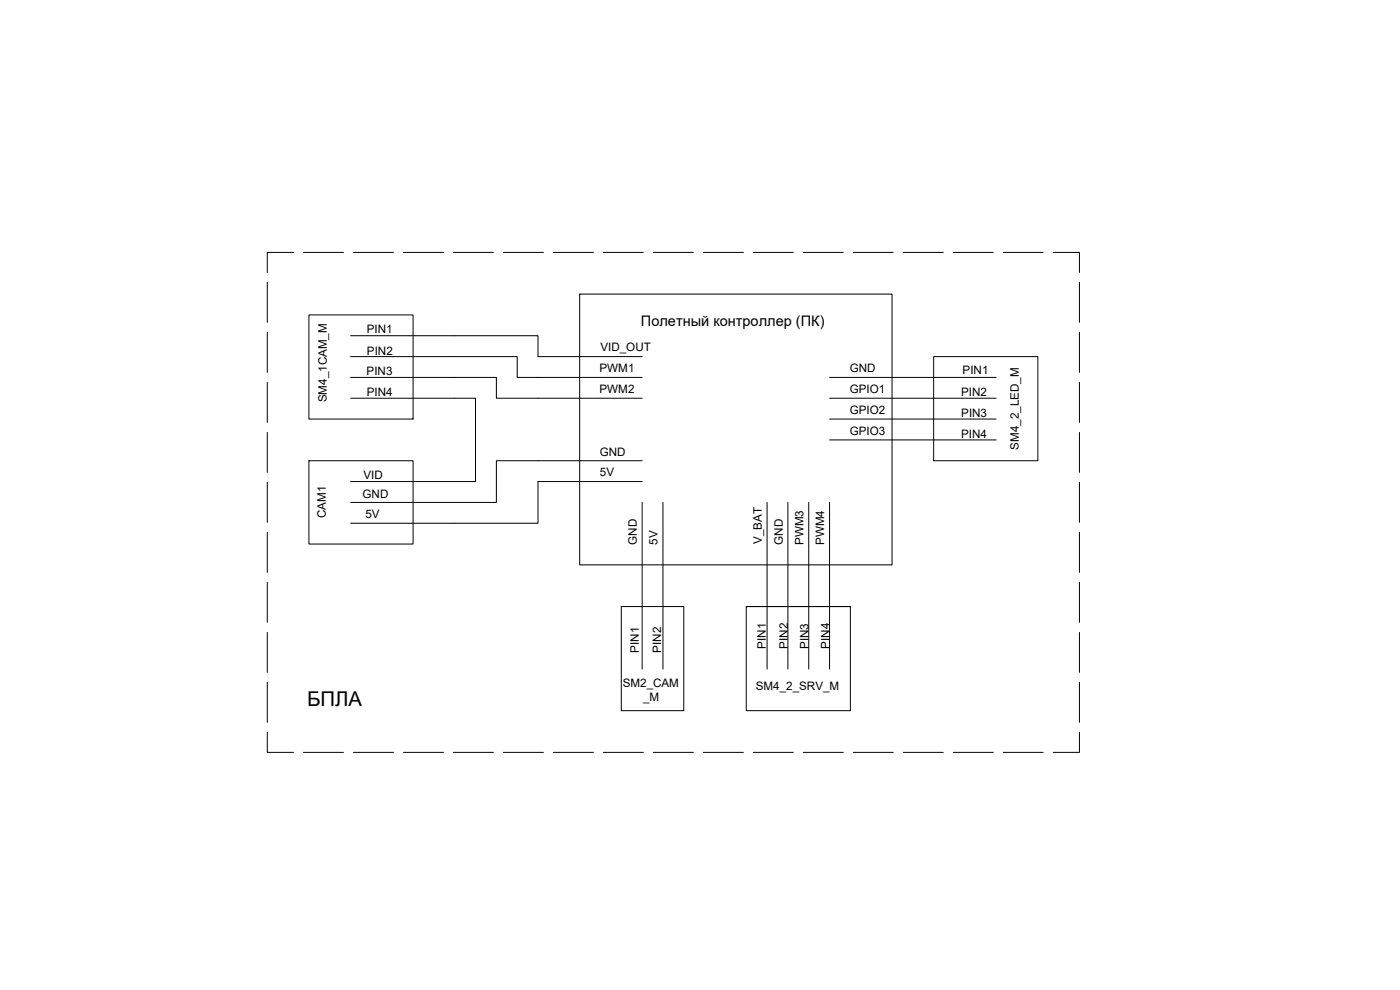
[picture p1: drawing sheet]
<svg xmlns="http://www.w3.org/2000/svg" width="420mm" height="297mm" viewBox="0 0 420 297" stroke-linecap="round" stroke-linejoin="round" font-family="sans-serif">
<defs><g id="words">
<text font-size="6.1" x="92.2" y="211.7">БПЛА</text>
<text font-size="4.4" x="192.4" y="97.7">Полетный контроллер (ПК)</text>
<g font-size="3.5">
<text x="110.1" y="99.8">PIN1</text>
<text x="110.1" y="106.4">PIN2</text>
<text x="180.2" y="105.4">VID_OUT</text>
<text x="110" y="112.6">PIN3</text>
<text x="179.9" y="111.7">PWM1</text>
<text x="255" y="111.7">GND</text>
<text x="288.9" y="112.3">PIN1</text>
<text x="110.1" y="118.9">PIN4</text>
<text x="179.9" y="117.9">PWM2</text>
<text x="255" y="117.9">GPIO1</text>
<text x="288.4" y="118.9">PIN2</text>
<text x="98.1" y="120.7" transform="rotate(-90 98.1 120.7)">SM4_1CAM_M</text>
<text x="255" y="124.2">GPIO2</text>
<text x="288.5" y="125.1">PIN3</text>
<text x="255" y="130.4">GPIO3</text>
<text x="288.4" y="131.4">PIN4</text>
<text x="180" y="136.7">GND</text>
<text x="305.8" y="134.9" transform="rotate(-90 305.8 134.9)">SM4_2_LED_M</text>
<text x="109.1" y="143.6">VID</text>
<text x="180.1" y="142.9">5V</text>
<text x="108.8" y="149.3">GND</text>
<text x="97.8" y="155.4" transform="rotate(-90 97.8 155.4)">CAM1</text>
<text x="109.7" y="155.6">5V</text>
<text x="191.2" y="163.4" transform="rotate(-90 191.2 163.4)">GND</text>
<text x="197.4" y="163.4" transform="rotate(-90 197.4 163.4)">5V</text>
<text x="228.6" y="163.3" transform="rotate(-90 228.6 163.3)">V_BAT</text>
<text x="234.9" y="163.4" transform="rotate(-90 234.9 163.4)">GND</text>
<text x="241.1" y="163.5" transform="rotate(-90 241.1 163.5)">PWM3</text>
<text x="247.4" y="163.5" transform="rotate(-90 247.4 163.5)">PWM4</text>
<text x="191.8" y="195.9" transform="rotate(-90 191.8 195.9)">PIN1</text>
<text x="198.4" y="195.8" transform="rotate(-90 198.4 195.8)">PIN2</text>
<text x="229.8" y="194.7" transform="rotate(-90 229.8 194.7)">PIN1</text>
<text x="236.5" y="194.7" transform="rotate(-90 236.5 194.7)">PIN2</text>
<text x="242.7" y="194.8" transform="rotate(-90 242.7 194.8)">PIN3</text>
<text x="249" y="194.7" transform="rotate(-90 249 194.7)">PIN4</text>
<text x="186.9" y="206">SM2_CAM</text>
<text x="226.8" y="206.9">SM4_2_SRV_M</text>
<text x="193" y="210.2">_M</text>
</g>
</g></defs>
<!-- layer: 0 -->
<g fill="none" stroke="#000" stroke-width=".3">
<path d="M88.1 75.7h-7.9v6M91.1 75.7h12M106.1 75.7h12M121.1 75.7h12M136.1 75.7h12M151.1 75.7h12M166.1 75.7h12M181.1 75.7h12M196.1 75.7h12M211.1 75.7h12M226.1 75.7h12M241.1 75.7h12"/>
<path d="M256.1 75.7h12M271.1 75.7h12M286.1 75.7h12M301.1 75.7h12M316.1 75.7h7.9v6M80.2 84.7v12M80.2 99.7v12M92.7 94.5h31.3v31.2h-31.3zM174 88.2h93.7v81.3h-93.7zM324 84.7v12M324 99.7v12M80.2 114.7v12"/>
<path d="M105.2 100.7h56.3v6.3h31.2M105.2 107h50v6.2h37.5M105.2 113.2h43.8v6.3h43.7M105.2 119.5h37.5v25h-37.5M249 113.2h50M249 119.5h50M280.2 107h31.3v31.2h-31.3zM324 114.7v12M80.2 129.7v12M92.7 138.2h31.3v25h-31.3zM192.7 138.2h-43.7v12.5h-43.8M249 125.7h50"/>
<path d="M249 132h50M324 129.7v12M80.2 144.7v12M80.2 159.7v12M192.7 144.5h-31.2v12.5h-56.3M192.7 150.7v50M199 150.7v50M230.2 150.7v50M236.5 150.7v50M242.7 150.7v50M249 150.7v50M324 144.7v12"/>
<path d="M324 159.7v12M80.2 174.7v12M324 174.7v12M80.2 189.7v12M186.5 182h18.7v31.2h-18.7zM224 182h31.2h-31.2v31.2h31.2v-31.2M324 189.7v12M80.2 219.7v6h7.9M80.2 204.7v12M324 219.7v6h-7.9M324 204.7v12M91.1 225.7h12"/>
<path d="M106.1 225.7h12M121.1 225.7h12M136.1 225.7h12M151.1 225.7h12M166.1 225.7h12M181.1 225.7h12M196.1 225.7h12M211.1 225.7h12M226.1 225.7h12M241.1 225.7h12M256.1 225.7h12M271.1 225.7h12"/>
<path d="M286.1 225.7h12M301.1 225.7h12"/>
</g>
<use href="#words"/>
</svg>
